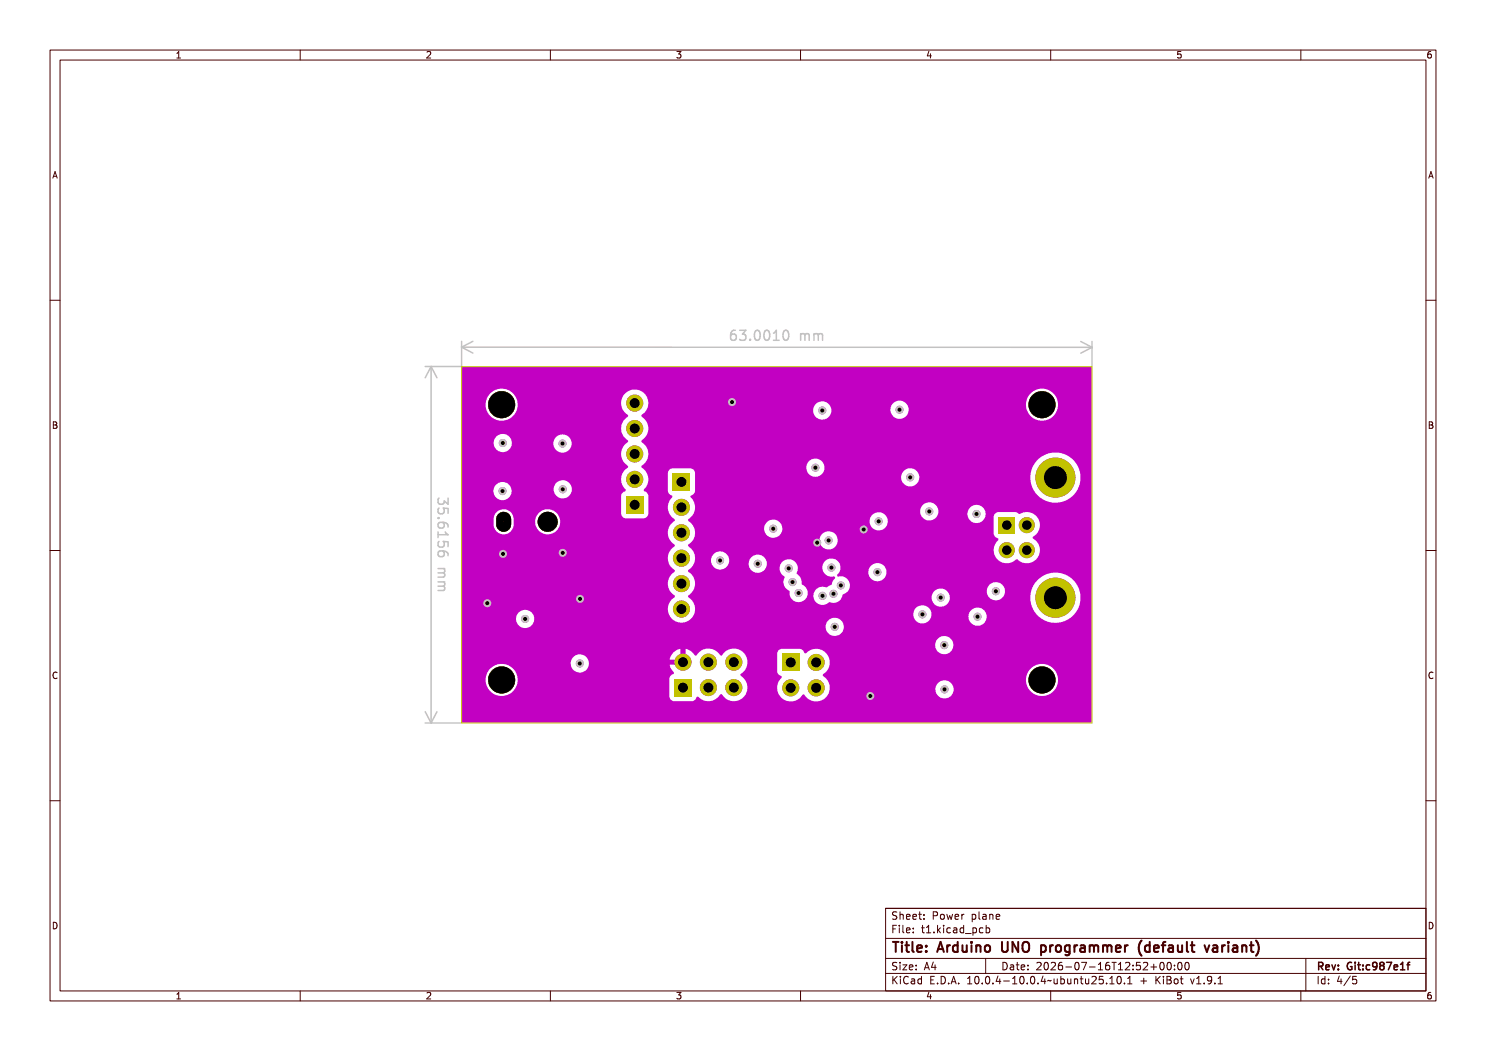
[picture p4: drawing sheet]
<svg xmlns="http://www.w3.org/2000/svg" width="297mm" height="210mm" viewBox="0 0 297 210" stroke-linecap="round" stroke-linejoin="round" font-family="sans-serif">
<defs><g id="words">
<g font-size="2.7" fill="#fff">
<text x="147.2" y="68.1">63.0010 mm</text>
<text x="87.5" y="100.8" transform="rotate(90 87.5 100.8)">35.6156 mm</text>
<text x="178" y="190.3">Title: Arduino UNO programmer (default variant)</text>
</g>
<g font-size="2" fill="#fff">
<text x="178" y="183.8">Sheet: Power plane</text>
<text x="178" y="186.5">File: t1.kicad_pcb</text>
<text x="178" y="193.9">Size: A4</text>
<text x="178" y="196.7">KiCad E.D.A. 10.0.4-10.0.4~ubuntu25.10.1 + KiBot v1.9.1</text>
<text x="200" y="193.9">Date: 2026-07-16T12:52+00:00</text>
<text x="263" y="196.7">Id: 4/5</text>
<text x="263" y="193.9">Rev: Git:c987e1f</text>
</g>
<g font-size="1.7" fill="#fff">
<text x="35" y="11.6">1</text>
<text x="85" y="11.6">2</text>
<text x="135" y="11.6">3</text>
<text x="185" y="11.6">4</text>
<text x="235" y="11.6">5</text>
<text x="285" y="11.6">6</text>
<text x="10.5" y="35.6">A</text>
<text x="285.5" y="35.6">A</text>
<text x="10.5" y="85.6">B</text>
<text x="285.5" y="85.6">B</text>
<text x="10.5" y="135.6">C</text>
<text x="285.5" y="135.6">C</text>
<text x="10.5" y="185.6">D</text>
<text x="285.5" y="185.6">D</text>
<text x="35" y="199.7">1</text>
<text x="85" y="199.7">2</text>
<text x="135" y="199.7">3</text>
<text x="185" y="199.7">4</text>
<text x="235" y="199.7">5</text>
<text x="285" y="199.7">6</text>
</g>
</g></defs>
<g fill="#c200c2">
<circle cx="208.3" cy="135.9" r="2.7"/>
<circle cx="100.3" cy="135.9" r="2.7"/>
<circle cx="100.3" cy="80.9" r="2.7"/>
<circle cx="208.3" cy="80.9" r="2.7"/>
</g>
<path d="M100.7 103.8v1" fill="none" stroke="#c200c2" stroke-width="3"/>
<g fill="#c200c2">
<circle cx="109.5" cy="104.3" r="2"/>
<circle cx="126.9" cy="95.8" r="1.7"/>
<circle cx="126.9" cy="90.7" r="1.7"/>
<circle cx="126.9" cy="85.6" r="1.7"/>
<circle cx="126.9" cy="80.5" r="1.7"/>
<circle cx="163.1" cy="132.4" r="1.7"/>
<circle cx="158" cy="137.4" r="1.7"/>
<circle cx="163.1" cy="137.4" r="1.7"/>
<circle cx="136.5" cy="132.3" r="1.7"/>
<circle cx="141.6" cy="137.4" r="1.7"/>
<circle cx="141.6" cy="132.3" r="1.7"/>
<circle cx="146.7" cy="137.4" r="1.7"/>
<circle cx="146.7" cy="132.3" r="1.7"/>
<circle cx="136.2" cy="101.4" r="1.7"/>
<circle cx="136.2" cy="106.5" r="1.7"/>
<circle cx="136.2" cy="111.5" r="1.7"/>
<circle cx="136.2" cy="116.6" r="1.7"/>
<circle cx="136.2" cy="121.7" r="1.7"/>
<circle cx="201.2" cy="109.9" r="1.6"/>
<circle cx="205.2" cy="109.9" r="1.6"/>
<circle cx="205.2" cy="104.9" r="1.6"/>
<circle cx="210.9" cy="95.4" r="4"/>
<circle cx="210.9" cy="119.4" r="4"/>
<circle cx="173.9" cy="139.1" r=".8"/>
<circle cx="163.3" cy="108.4" r=".8"/>
<circle cx="146.3" cy="80.3" r=".8"/>
<circle cx="172.6" cy="105.8" r=".8"/>
<circle cx="115.9" cy="119.7" r=".8"/>
<circle cx="112.5" cy="110.5" r=".8"/>
<circle cx="97.4" cy="120.5" r=".8"/>
<circle cx="100.5" cy="110.7" r=".8"/>
<circle cx="163" cy="93.5" r=".8"/>
<circle cx="100.5" cy="88.5" r=".8"/>
<circle cx="112.5" cy="97.8" r=".8"/>
<circle cx="188.8" cy="137.7" r=".8"/>
<circle cx="165.6" cy="108" r=".8"/>
<circle cx="181.9" cy="95.4" r=".8"/>
<circle cx="105" cy="123.7" r=".8"/>
<circle cx="115.9" cy="132.6" r=".8"/>
<circle cx="112.4" cy="88.6" r=".8"/>
<circle cx="143.9" cy="112" r=".8"/>
<circle cx="100.4" cy="98.1" r=".8"/>
<circle cx="179.8" cy="81.9" r=".8"/>
<circle cx="164.3" cy="82" r=".8"/>
<circle cx="175.6" cy="104.2" r=".8"/>
<circle cx="188" cy="119.4" r=".8"/>
<circle cx="175.4" cy="114.3" r=".8"/>
<circle cx="188.7" cy="128.9" r=".8"/>
<circle cx="184.4" cy="122.8" r=".8"/>
<circle cx="185.7" cy="102.2" r=".8"/>
<circle cx="195.2" cy="102.7" r=".8"/>
<circle cx="199" cy="118.1" r=".8"/>
<circle cx="195.4" cy="123.2" r=".8"/>
<circle cx="164.4" cy="119.1" r=".8"/>
<circle cx="166.8" cy="125.3" r=".8"/>
<circle cx="166.6" cy="118.6" r=".8"/>
<circle cx="168.1" cy="117" r=".8"/>
<circle cx="151.4" cy="112.6" r=".8"/>
<circle cx="154.5" cy="105.6" r=".8"/>
<circle cx="157.6" cy="113.6" r=".8"/>
<circle cx="158.4" cy="116.3" r=".8"/>
<circle cx="159.6" cy="118.5" r=".8"/>
<circle cx="166.2" cy="113.4" r=".8"/>
</g>
<g fill="#c200c2">
<path d="M125.2 99.2h3.4v3.4h-3.4z" fill-rule="evenodd"/>
<path d="M156.3 130.7h3.4v3.4h-3.4z" fill-rule="evenodd"/>
<path d="M134.8 135.7h3.4v3.4h-3.4z" fill-rule="evenodd"/>
<path d="M134.5 94.6h3.4v3.4h-3.4z" fill-rule="evenodd"/>
<path d="M199.6 103.3h3.2v3.2h-3.2z" fill-rule="evenodd"/>
<path d="M92.4 73.4l.2-.1h125.4l.2 .3v70.6l-.1 .2h-125.7l-.1-.2v-8.6h4.8a3.2 3.2 0 0 0 3.2 3.5 3.2 3.2 0 0 0 3.2-3.5h30.3v3.7l.5 .7 .4 .1h3.7l.5-.3 .5-.6a2.84 2.84 0 0 0 4.5-.4h.4a2.73 2.73 0 0 0 4.3 .6 2.73 2.73 0 0 0-.5-4.3l-.1-.3 .1-.2a2.72 2.72 0 0 0 .7-4h6.5v3.7l.3 .5 .6 .3v.3a2.73 2.73 0 0 0 .1 4.1 2.73 2.73 0 0 0 4.1-.6l.3-.1a2.73 2.73 0 0 0 3.1 1.3 2.73 2.73 0 0 0 2-2.5h21.2v.3a1.83 1.83 0 0 0 2.7 1.4 1.83 1.83 0 0 0 0-3.1 1.83 1.83 0 0 0-2.7 1.4h-21.2l-.2-1.2-.5-.8h40a3.2 3.2 0 0 0 4.4 3.2 3.2 3.2 0 0 0 .8-5.4 3.2 3.2 0 0 0-5.2 1.7v.5h-40l-.7-.6 .1-.3a2.75 2.75 0 0 0 .7-4.1 2.75 2.75 0 0 0-4.2 0l-.2-.1-.3-.6-.5-.2h-3.9a1.01 1.01 0 0 0-.8 .9l-6.6-.1a2.73 2.73 0 0 0-4.4 .4l-.3 .1a2.75 2.75 0 0 0-4.7-.1l-.4 .1a2.9 2.9 0 0 0-1.9-1.4v1.9l-.4-.2-.6 .2v-1.9l-.1 .1a2.7 2.7 0 0 0-2.1 2.1h1.8l-.1 .4 .1 .6h-1.8l.4 .9 .5 .7-.2 .3a1 1 0 0 0-.7 .9h-30.3l-.1-.5a3.2 3.2 0 0 0-3.4-2.4 3.2 3.2 0 0 0-2.9 2.9h-4.8v-3.2h21.8v.3a1.83 1.83 0 0 0 2.7 1.4 1.83 1.83 0 0 0 0-3.1 1.83 1.83 0 0 0-2.7 1.4h-21.8v-3.7h94.6v.4a1.83 1.83 0 0 0 2.8 1.4 1.83 1.83 0 0 0 0-3.1 1.83 1.83 0 0 0-2.8 1.3h-94.6v-5.2h10.8v.4a1.82 1.82 0 0 0 3 1.2h58.9v.3a1.83 1.83 0 0 0 2.8 1.4 1.83 1.83 0 0 0 0-3.1 1.83 1.83 0 0 0-2.8 1.4h-58.9l.3-.3a1.83 1.83 0 0 0-.7-2.8 1.83 1.83 0 0 0-2.6 1.5h-10.8v-19.9h6.4v1.4a2.06 2.06 0 0 0 2.5 1.7 2.06 2.06 0 0 0 1.5-2.6h4.3v.4a2.51 2.51 0 0 0 3.8 1.9 2.51 2.51 0 0 0 0-4.3 2.51 2.51 0 0 0-3.8 2h-4.3v-.5a2.01 2.01 0 0 0-2-1.8 2.01 2.01 0 0 0-2 1.8h-6.4v-5.7h6.3v.4a1.83 1.83 0 0 0 2.2 1.6 1.83 1.83 0 0 0 1.4-2.3h8.5v.3a1.83 1.83 0 0 0 2.7 1.4 1.83 1.83 0 0 0 0-3.1 1.83 1.83 0 0 0-2.7 1.4h-8.5a1.82 1.82 0 0 0-2-1.3 1.82 1.82 0 0 0-1.6 1.6h-6.3v-9.6h6.4v.4a1.82 1.82 0 0 0 1.9 1.6 1.82 1.82 0 0 0 1.7-1.9h8.3v.4a1.83 1.83 0 0 0 2.8 1.4 1.83 1.83 0 0 0 0-3.1 1.83 1.83 0 0 0-2.8 1.3h-8.3v-.1a1.83 1.83 0 0 0-1.8-1.6 1.83 1.83 0 0 0-1.8 1.6h-6.4v-7.7h4.8v.5a3.2 3.2 0 0 0 3.5 3 3.2 3.2 0 0 0 2.8-3.8h20.7v.5a2.92 2.92 0 0 0 1.4 2.2v.2a2.78 2.78 0 0 0 0 4.9v.2a2.79 2.79 0 0 0 0 4.8v.3a2.79 2.79 0 0 0-.4 4.5l-.1 .2-.6 .3-.2 .5-.1 3.8 .2 .4 .6 .5h3.9a1.06 1.06 0 0 0 .8-.9v-3.8a1.19 1.19 0 0 0-.9-.8v-.3a2.72 2.72 0 0 0 .6-3.3h4.2v3.7l.3 .5 .6 .4v.2a2.8 2.8 0 0 0 .5 4.5l-.1 .3a2.78 2.78 0 0 0 .1 4.8l-.1 .3a2.79 2.79 0 0 0 .1 4.8l-.1 .2a2.78 2.78 0 0 0 .1 4.8l-.1 .3a2.73 2.73 0 0 0-.4 4.5 2.73 2.73 0 0 0 4.4-1.2h43.7v.3a1.82 1.82 0 0 0 1.8 1.7 1.82 1.82 0 0 0 1.9-1.6h7.4v.4a1.83 1.83 0 0 0 2.7 1.4 1.83 1.83 0 0 0 0-3.1 1.83 1.83 0 0 0-2.7 1.3h-7.4a1.82 1.82 0 0 0-1.6-2 1.82 1.82 0 0 0-2.1 1.6h-43.7v-.3a2.73 2.73 0 0 0-1.2-2.9l-.1-.3 .1-.2a2.73 2.73 0 0 0 0-4.6l-.1-.3 .1-.1a2.71 2.71 0 0 0 1.3-2.1h3.2v.4a1.82 1.82 0 0 0 1.7 1.6 1.82 1.82 0 0 0 1.9-1.3h3.9v.3a1.82 1.82 0 0 0 1.6 1.6 1.82 1.82 0 0 0 1.9-1h2.7v.3a1.97 1.97 0 0 0 1 1.5v.3a1.88 1.88 0 0 0 1 2.6 1.86 1.86 0 0 0 1.4 2.2 1.86 1.86 0 0 0 2.2-1.4h1.2v.3a1.85 1.85 0 0 0 1.2 1.6 1.85 1.85 0 0 0 2-.5 1.9 1.9 0 0 0 2.5-1.1h17.9v.4a1.82 1.82 0 0 0 2.7 1.4 1.82 1.82 0 0 0 .2-3h8.1v.3a1.82 1.82 0 0 0 1.4 1.6 1.82 1.82 0 0 0 1.9-.7h5.4v.5a5 5 0 0 0 7.6 4 5 5 0 0 0 0-8.6 5 5 0 0 0-7.6 4.1h-5.4l.1-.2a1.83 1.83 0 0 0-1-2.6 1.83 1.83 0 0 0-2.4 1.6h-8.1l-.2-.2a1.83 1.83 0 0 0-2.7 1.4h-17.9l.1-.4a1.87 1.87 0 0 0 1.4-2.3 1.87 1.87 0 0 0-2.3-1.3l-.2-.4 .5-.6h5.7a1.83 1.83 0 0 0 2.5 1.8 1.83 1.83 0 0 0 .6-3 1.83 1.83 0 0 0-3 .8l-.1 .4h-5.7a1.84 1.84 0 0 0-1.4-2.6 1.84 1.84 0 0 0-2.1 2.1 1.84 1.84 0 0 0 2.5 1.5l.1 .4-.5 .5-.2 .7-1.1 .6a1.83 1.83 0 0 0-2.5 1.5h-1.2v-.2a2.55 2.55 0 0 0-1.2-2.1 1.92 1.92 0 0 0-1-2 1.87 1.87 0 0 0-.7-2.6 1.87 1.87 0 0 0-2.6 1l-.1 .4h-2.7a1.82 1.82 0 0 0-1.2-2.5 1.82 1.82 0 0 0-2.3 1.6h-3.9v-.3a1.83 1.83 0 0 0-1.6-2 1.83 1.83 0 0 0-2 1.6h-3.2a2.73 2.73 0 0 0-1.3-2.6v-.4l1-1h25.2a1.83 1.83 0 0 0 2.5 1.9 1.83 1.83 0 0 0 .6-3.1 1.83 1.83 0 0 0-3 .9l-.1 .3h-25.2l.3-1.1-.2-1.2h14v.3a1.82 1.82 0 0 0 2.9 1.3 1.82 1.82 0 0 0-.3-3.1h18.5v.4a1.83 1.83 0 0 0 2.8 1.3 1.83 1.83 0 0 0 0-3.1 1.83 1.83 0 0 0-2.8 1.4l-18.7-.1a1.83 1.83 0 0 0-2.4 1.6h-14l-.4-.8-.8-.8 1-1.1 .3-.8h45.1a1.82 1.82 0 0 0 1.6 2 1.82 1.82 0 0 0 2-1.5h5.9v.4a1.83 1.83 0 0 0 1.6 1.6 1.83 1.83 0 0 0 1.9-1.3h1.7v3.6l.3 .5 .7 .5a2.71 2.71 0 0 0-.9 2.8 2.71 2.71 0 0 0 2.3 1.9l1.2-.1 1.1-.6a2.65 2.65 0 0 0 4-.3 2.65 2.65 0 0 0-.9-3.9v-.3a2.66 2.66 0 0 0 1.1-3.7 2.66 2.66 0 0 0-3.8-.9l-.8-.4h-3.5a1.01 1.01 0 0 0-.8 .9h-1.7a1.83 1.83 0 0 0-1.4-2.3 1.83 1.83 0 0 0-2.1 1.6h-5.9v-.1a1.83 1.83 0 0 0-1.6-2 1.83 1.83 0 0 0-2 1.6h-45.1v-1.3l-.8-1.6a1.31 1.31 0 0 0 .9-1v-3.7a1.01 1.01 0 0 0-.9-.8h-3.7a1.01 1.01 0 0 0-.8 .9h-4.2l-1.1-1.2h33a1.82 1.82 0 0 0 2.3 1.9h16.6v.4a1.82 1.82 0 0 0 2 1.6 1.82 1.82 0 0 0 1.6-2h22.2v.5a5 5 0 0 0 7.6 4 5 5 0 0 0 0-8.6 5 5 0 0 0-7.6 4.1h-22.2v-.3a1.83 1.83 0 0 0-2-1.3 1.83 1.83 0 0 0-1.6 1.6h-16.6a1.83 1.83 0 0 0 .6-3.2 1.83 1.83 0 0 0-2.9 1.3h-33v-.2a2.78 2.78 0 0 0 0-4.8v-.3a2.79 2.79 0 0 0 0-4.8v-.3l1-1.1h33.3v.4a1.82 1.82 0 0 0 2.1 1.6 1.82 1.82 0 0 0 1.5-2.1h11.9v.3a1.82 1.82 0 0 0 2.5 1.5 1.82 1.82 0 0 0 .6-2.9h24v.5a3.2 3.2 0 0 0 4.8 2.5 3.2 3.2 0 0 0 0-5.5 3.2 3.2 0 0 0-4.8 2.5h-24l-.2-.1a1.83 1.83 0 0 0-2.9 1.2h-11.9v-.2a1.83 1.83 0 0 0-1.9-1.3 1.83 1.83 0 0 0-1.7 1.6h-33.3l.2-.2a2.73 2.73 0 0 0-1.9-3.7 2.73 2.73 0 0 0-3.4 2.4h-20.7v-.2a3.2 3.2 0 0 0-3.4-2.4 3.2 3.2 0 0 0-2.9 2.9h-4.8z" fill-rule="evenodd"/>
</g>
<g fill="#000">
<circle cx="100.3" cy="80.9" r="2.7"/>
<circle cx="100.4" cy="98.1" r=".4"/>
<circle cx="100.5" cy="88.5" r=".4"/>
<circle cx="112.4" cy="88.6" r=".4"/>
<circle cx="112.5" cy="97.8" r=".4"/>
<circle cx="126.9" cy="90.7" r="1"/>
<circle cx="126.9" cy="80.5" r="1"/>
<circle cx="126.9" cy="95.8" r="1"/>
<circle cx="126.9" cy="85.6" r="1"/>
<circle cx="136.2" cy="96.3" r="1"/>
<circle cx="146.3" cy="80.3" r=".4"/>
<circle cx="163" cy="93.5" r=".4"/>
<circle cx="164.3" cy="82" r=".4"/>
<circle cx="179.8" cy="81.9" r=".4"/>
<circle cx="181.9" cy="95.4" r=".4"/>
<circle cx="208.3" cy="80.9" r="2.7"/>
<circle cx="210.9" cy="95.4" r="2.3"/>
<circle cx="100.5" cy="110.7" r=".4"/>
<circle cx="109.5" cy="104.3" r="2"/>
<circle cx="112.5" cy="110.5" r=".4"/>
<circle cx="115.9" cy="119.7" r=".4"/>
<circle cx="126.9" cy="100.9" r="1"/>
<circle cx="136.2" cy="111.5" r="1"/>
<circle cx="136.2" cy="101.4" r="1"/>
<circle cx="136.2" cy="116.6" r="1"/>
<circle cx="136.2" cy="106.5" r="1"/>
<circle cx="143.9" cy="112" r=".4"/>
<circle cx="151.4" cy="112.6" r=".4"/>
<circle cx="154.5" cy="105.6" r=".4"/>
<circle cx="157.6" cy="113.6" r=".4"/>
<circle cx="158.4" cy="116.3" r=".4"/>
<circle cx="159.6" cy="118.5" r=".4"/>
<circle cx="163.3" cy="108.4" r=".4"/>
<circle cx="164.4" cy="119.1" r=".4"/>
<circle cx="165.6" cy="108" r=".4"/>
<circle cx="166.2" cy="113.4" r=".4"/>
<circle cx="166.6" cy="118.6" r=".4"/>
<circle cx="168.1" cy="117" r=".4"/>
<circle cx="172.6" cy="105.8" r=".4"/>
<circle cx="175.4" cy="114.3" r=".4"/>
<circle cx="175.6" cy="104.2" r=".4"/>
<circle cx="185.7" cy="102.2" r=".4"/>
<circle cx="188" cy="119.4" r=".4"/>
<circle cx="195.2" cy="102.7" r=".4"/>
<circle cx="199" cy="118.1" r=".4"/>
<circle cx="201.2" cy="104.9" r=".95"/>
<circle cx="201.2" cy="109.9" r=".95"/>
<circle cx="205.2" cy="104.9" r=".95"/>
<circle cx="205.2" cy="109.9" r=".95"/>
<circle cx="210.9" cy="119.4" r="2.3"/>
<circle cx="97.4" cy="120.5" r=".4"/>
<circle cx="100.3" cy="135.9" r="2.7"/>
<circle cx="105" cy="123.7" r=".4"/>
<circle cx="115.9" cy="132.6" r=".4"/>
<circle cx="136.2" cy="121.7" r="1"/>
<circle cx="136.5" cy="137.4" r="1"/>
<circle cx="136.5" cy="132.3" r="1"/>
<circle cx="141.6" cy="137.4" r="1"/>
<circle cx="141.6" cy="132.3" r="1"/>
<circle cx="146.7" cy="137.4" r="1"/>
<circle cx="146.7" cy="132.3" r="1"/>
<circle cx="158" cy="132.4" r="1"/>
<circle cx="158" cy="137.4" r="1"/>
<circle cx="163.1" cy="132.4" r="1"/>
<circle cx="163.1" cy="137.4" r="1"/>
<circle cx="166.8" cy="125.3" r=".4"/>
<circle cx="173.9" cy="139.1" r=".4"/>
<circle cx="184.4" cy="122.8" r=".4"/>
<circle cx="188.7" cy="128.9" r=".4"/>
<circle cx="188.8" cy="137.7" r=".4"/>
<circle cx="195.4" cy="123.2" r=".4"/>
<circle cx="208.3" cy="135.9" r="2.7"/>
</g>
<path d="M100.7 103.8v1" fill="none" stroke="#000" stroke-width="3"/>
<g fill="#c2c200">
<circle cx="208.3" cy="135.9" r="2.7"/>
<circle cx="100.3" cy="135.9" r="2.7"/>
<circle cx="100.3" cy="80.9" r="2.7"/>
<circle cx="208.3" cy="80.9" r="2.7"/>
</g>
<path d="M100.7 103.8v1" fill="none" stroke="#c2c200" stroke-width="3"/>
<g fill="#c2c200">
<circle cx="109.5" cy="104.3" r="2"/>
<circle cx="126.9" cy="95.8" r="1.7"/>
<circle cx="126.9" cy="90.7" r="1.7"/>
<circle cx="126.9" cy="85.6" r="1.7"/>
<circle cx="126.9" cy="80.5" r="1.7"/>
<circle cx="163.1" cy="132.4" r="1.7"/>
<circle cx="158" cy="137.4" r="1.7"/>
<circle cx="163.1" cy="137.4" r="1.7"/>
<circle cx="136.5" cy="132.3" r="1.7"/>
<circle cx="141.6" cy="137.4" r="1.7"/>
<circle cx="141.6" cy="132.3" r="1.7"/>
<circle cx="146.7" cy="137.4" r="1.7"/>
<circle cx="146.7" cy="132.3" r="1.7"/>
<circle cx="136.2" cy="101.4" r="1.7"/>
<circle cx="136.2" cy="106.5" r="1.7"/>
<circle cx="136.2" cy="111.5" r="1.7"/>
<circle cx="136.2" cy="116.6" r="1.7"/>
<circle cx="136.2" cy="121.7" r="1.7"/>
<circle cx="201.2" cy="109.9" r="1.6"/>
<circle cx="205.2" cy="109.9" r="1.6"/>
<circle cx="205.2" cy="104.9" r="1.6"/>
<circle cx="210.9" cy="95.4" r="4"/>
<circle cx="210.9" cy="119.4" r="4"/>
</g>
<g fill="#c2c200">
<path d="M125.2 99.2h3.4v3.4h-3.4z" fill-rule="evenodd"/>
<path d="M156.3 130.7h3.4v3.4h-3.4z" fill-rule="evenodd"/>
<path d="M134.8 135.7h3.4v3.4h-3.4z" fill-rule="evenodd"/>
<path d="M134.5 94.6h3.4v3.4h-3.4z" fill-rule="evenodd"/>
<path d="M199.6 103.3h3.2v3.2h-3.2z" fill-rule="evenodd"/>
</g>
<g fill="#000">
<circle cx="100.3" cy="80.9" r="2.7"/>
<circle cx="126.9" cy="90.7" r="1"/>
<circle cx="126.9" cy="80.5" r="1"/>
<circle cx="126.9" cy="95.8" r="1"/>
<circle cx="126.9" cy="85.6" r="1"/>
<circle cx="136.2" cy="96.3" r="1"/>
<circle cx="208.3" cy="80.9" r="2.7"/>
<circle cx="210.9" cy="95.4" r="2.3"/>
<circle cx="109.5" cy="104.3" r="2"/>
<circle cx="126.9" cy="100.9" r="1"/>
<circle cx="136.2" cy="111.5" r="1"/>
<circle cx="136.2" cy="101.4" r="1"/>
<circle cx="136.2" cy="116.6" r="1"/>
<circle cx="136.2" cy="106.5" r="1"/>
<circle cx="201.2" cy="104.9" r=".95"/>
<circle cx="201.2" cy="109.9" r=".95"/>
<circle cx="205.2" cy="104.9" r=".95"/>
<circle cx="205.2" cy="109.9" r=".95"/>
<circle cx="210.9" cy="119.4" r="2.3"/>
<circle cx="100.3" cy="135.9" r="2.7"/>
<circle cx="136.2" cy="121.7" r="1"/>
<circle cx="136.5" cy="137.4" r="1"/>
<circle cx="136.5" cy="132.3" r="1"/>
<circle cx="141.6" cy="137.4" r="1"/>
<circle cx="141.6" cy="132.3" r="1"/>
<circle cx="146.7" cy="137.4" r="1"/>
<circle cx="146.7" cy="132.3" r="1"/>
<circle cx="158" cy="132.4" r="1"/>
<circle cx="158" cy="137.4" r="1"/>
<circle cx="163.1" cy="132.4" r="1"/>
<circle cx="163.1" cy="137.4" r="1"/>
<circle cx="208.3" cy="135.9" r="2.7"/>
</g>
<path d="M100.7 103.8v1" fill="none" stroke="#000" stroke-width="3"/>
<g fill="#c2c2c2">
<circle cx="173.9" cy="139.1" r=".8"/>
<circle cx="163.3" cy="108.4" r=".8"/>
<circle cx="146.3" cy="80.3" r=".8"/>
<circle cx="172.6" cy="105.8" r=".8"/>
<circle cx="115.9" cy="119.7" r=".8"/>
<circle cx="112.5" cy="110.5" r=".8"/>
<circle cx="97.4" cy="120.5" r=".8"/>
<circle cx="100.5" cy="110.7" r=".8"/>
<circle cx="163" cy="93.5" r=".8"/>
<circle cx="100.5" cy="88.5" r=".8"/>
<circle cx="112.5" cy="97.8" r=".8"/>
<circle cx="188.8" cy="137.7" r=".8"/>
<circle cx="165.6" cy="108" r=".8"/>
<circle cx="181.9" cy="95.4" r=".8"/>
<circle cx="105" cy="123.7" r=".8"/>
<circle cx="115.9" cy="132.6" r=".8"/>
<circle cx="112.4" cy="88.6" r=".8"/>
<circle cx="143.9" cy="112" r=".8"/>
<circle cx="100.4" cy="98.1" r=".8"/>
<circle cx="179.8" cy="81.9" r=".8"/>
<circle cx="164.3" cy="82" r=".8"/>
<circle cx="175.6" cy="104.2" r=".8"/>
<circle cx="188" cy="119.4" r=".8"/>
<circle cx="175.4" cy="114.3" r=".8"/>
<circle cx="188.7" cy="128.9" r=".8"/>
<circle cx="184.4" cy="122.8" r=".8"/>
<circle cx="185.7" cy="102.2" r=".8"/>
<circle cx="195.2" cy="102.7" r=".8"/>
<circle cx="199" cy="118.1" r=".8"/>
<circle cx="195.4" cy="123.2" r=".8"/>
<circle cx="164.4" cy="119.1" r=".8"/>
<circle cx="166.8" cy="125.3" r=".8"/>
<circle cx="166.6" cy="118.6" r=".8"/>
<circle cx="168.1" cy="117" r=".8"/>
<circle cx="151.4" cy="112.6" r=".8"/>
<circle cx="154.5" cy="105.6" r=".8"/>
<circle cx="157.6" cy="113.6" r=".8"/>
<circle cx="158.4" cy="116.3" r=".8"/>
<circle cx="159.6" cy="118.5" r=".8"/>
<circle cx="166.2" cy="113.4" r=".8"/>
</g>
<g fill="#000">
<circle cx="100.4" cy="98.1" r=".4"/>
<circle cx="100.5" cy="88.5" r=".4"/>
<circle cx="112.4" cy="88.6" r=".4"/>
<circle cx="112.5" cy="97.8" r=".4"/>
<circle cx="146.3" cy="80.3" r=".4"/>
<circle cx="163" cy="93.5" r=".4"/>
<circle cx="164.3" cy="82" r=".4"/>
<circle cx="179.8" cy="81.9" r=".4"/>
<circle cx="181.9" cy="95.4" r=".4"/>
<circle cx="100.5" cy="110.7" r=".4"/>
<circle cx="112.5" cy="110.5" r=".4"/>
<circle cx="115.9" cy="119.7" r=".4"/>
<circle cx="143.9" cy="112" r=".4"/>
<circle cx="151.4" cy="112.6" r=".4"/>
<circle cx="154.5" cy="105.6" r=".4"/>
<circle cx="157.6" cy="113.6" r=".4"/>
<circle cx="158.4" cy="116.3" r=".4"/>
<circle cx="159.6" cy="118.5" r=".4"/>
<circle cx="163.3" cy="108.4" r=".4"/>
<circle cx="164.4" cy="119.1" r=".4"/>
<circle cx="165.6" cy="108" r=".4"/>
<circle cx="166.2" cy="113.4" r=".4"/>
<circle cx="166.6" cy="118.6" r=".4"/>
<circle cx="168.1" cy="117" r=".4"/>
<circle cx="172.6" cy="105.8" r=".4"/>
<circle cx="175.4" cy="114.3" r=".4"/>
<circle cx="175.6" cy="104.2" r=".4"/>
<circle cx="185.7" cy="102.2" r=".4"/>
<circle cx="188" cy="119.4" r=".4"/>
<circle cx="195.2" cy="102.7" r=".4"/>
<circle cx="199" cy="118.1" r=".4"/>
<circle cx="97.4" cy="120.5" r=".4"/>
<circle cx="105" cy="123.7" r=".4"/>
<circle cx="115.9" cy="132.6" r=".4"/>
<circle cx="166.8" cy="125.3" r=".4"/>
<circle cx="173.9" cy="139.1" r=".4"/>
<circle cx="184.4" cy="122.8" r=".4"/>
<circle cx="188.7" cy="128.9" r=".4"/>
<circle cx="188.8" cy="137.7" r=".4"/>
<circle cx="195.4" cy="123.2" r=".4"/>
</g>
<g fill="none" stroke="#c2c2c2" stroke-width=".3">
<path d="M86.2 73.2v71.3M86.2 73.2l1.1 2.3M86.2 73.2l-1.2 2.3M92.3 68.2v5h-7.3M92.3 69.4h126M92.3 69.4l2.2 1.1M94.5 68.2l-2.2 1.2M147 66a.79 .79 0 0 0-1 .9v.7l.2 .3 .6 .1 .3-.2 .1-.7-.2-.2-.6-.1-.4 .3M147.8 66h1.3l-.7 .8a.54 .54 0 0 1 .7 .3v.5l-.2 .3-.8 .1-.3-.2M149.9 67.8v.2M151 66.2l.5-.2a1.25 1.25 0 0 1 0 2h-.2a1.21 1.21 0 0 1-.3-1.8zM152.9 66.2a.48 .48 0 0 1 .5-.2 .48 .48 0 0 1 .3 .4 1.03 1.03 0 0 1-.5 1.6 1.22 1.22 0 0 1-.3-1.8z"/>
<path d="M154.6 68h1.1M154.6 66.6l.6-.6v2M156.7 66.2l.5-.2a1.25 1.25 0 0 1 0 2h-.2a1.22 1.22 0 0 1-.3-1.8zM160 66.7v1.3M160 66.9a.5 .5 0 0 1 .9 .1M160.9 67l.3-.3 .4 .1 .1 1.2M160.9 67v1M162.7 66.9a.5 .5 0 0 1 .8 .1M162.7 66.7v1.3M163.5 67l.3-.3 .5 .1 .1 1.2M163.5 67v1M216 68.2l2.3 1.2"/>
<path d="M218.3 68.2v5.1M218.3 69.4l-2.3 1.2M87.7 99.5l-.1 .3v.8l.3 .2h.5a.54 .54 0 0 0 .4-.7l.8 .7v-1.3M87.6 106.3v1.1M87.6 103.5h.1M87.6 113.6h1.3M87.6 114.5h1M87.6 116.3h1.3M87.6 117.1h1M87.7 101.5l-.1 .3v.5l.1 .3 .7 .1 .3-.2 .1-.7-.2-.3 1 .1v1M87.7 108.2l-.1 .3v.4l.1 .3 .7 .1 .3-.2 .1-.6-.2-.3 1 .1v.9M88.4 104.4l.4 .4-.1 .5-.3 .2h-.5l-.3-.2v-.5l.1-.3a1.32 1.32 0 0 1 1.9 .4v.4"/>
<path d="M88.4 110.1l.4 .4v.3l-.4 .4h-.5l-.3-.2v-.5l.1-.3a1.32 1.32 0 0 1 1.9 .5v.3M88.6 114.5l.3 .3-.1 .4-1.2 .1M88.6 117.1l.3 .3-.1 .5-1.2 .1M88.7 113.6a.5 .5 0 0 1-.1 .9M88.7 116.3a.5 .5 0 0 1-.1 .8M89 106.3l.6 .5h-2M85 144.5h7.3M85 142.2l1.2 2.3M87.3 142.2l-1.1 2.3"/>
</g>
<path d="M92.3 73.3h126v71.2h-126z" fill="none" stroke="#c2c200" stroke-width=".2"/>
<g fill="none" stroke="#480000" stroke-width=".2">
<path d="M10 10h277v190h-277zM12 12h273v186h-273zM35.3 11.6h.8M35.3 10.7l.4-.4v1.3M60 10v2M85.3 10.4l.5-.1 .3 .4-.8 .9h.8M110 10v2M135.3 10.3h.8l-.4 .5 .3 .1v.6l-.2 .1-.5-.1M160 10v2M185.7 10.2l-.4 1h.9M186 10.7v.9M210 10v2"/>
<path d="M236 10.3h-.6l-.1 .6 .2-.1 .5 .1 .1 .1-.1 .5-.2 .1-.5-.1M260 10v2M286 10.3l-.4 .1-.2 .2-.1 .7 .3 .3 .4-.1 .1-.5-.1-.1-.4-.1-.3 .2M10.6 35.6l.4-1.3 .4 1.3M10.7 35.2h.6M285.6 35.6l.4-1.3 .4 1.3M285.7 35.2h.6M10 60h2M285 60h2M10.7 84.3h.4l.2 .2-.2 .4 .2 .1 .1 .3-.2 .3h-.5zM10.7 84.9h.4M285.7 84.3h.4l.2 .2-.2 .4 .2 .1 .1 .3-.2 .3h-.5z"/>
<path d="M285.7 84.9h.4M10 110h2M285 110h2M11.4 134.4a.62 .62 0 0 0-.9 .5 .62 .62 0 0 0 .7 .7l.2-.1M286.4 134.4a.62 .62 0 0 0-.9 .5 .62 .62 0 0 0 .7 .7l.2-.1M10 160h2M285 160h2M10.7 184.3a.66 .66 0 0 1 .7 .6 .66 .66 0 0 1-.7 .7zM35.3 198.7l.4-.4v1.3M35.3 199.6h.8M60 198v2M85.3 198.4l.5-.1 .3 .4-.8 .9h.8"/>
<path d="M110 198v2M135.3 198.3h.8l-.4 .5 .3 .1v.6l-.2 .1-.5-.1M160 198v2M177 181.5h108v16.5h-108zM177 194.5h108M177 191.5h108M177 187.5h108M177 181.5h108M178.5 195.1v1.5M178.5 185.6h.5M178.7 195.7l.6 .9M179.2 184.9h-.7v1.5"/>
<path d="M179.2 192.4l-.5-.1-.2 .1v.5l.6 .3 .1 .3-.2 .3-.6-.1M179.2 182.3l-.5-.1-.2 .1v.5l.6 .3 .1 .3-.2 .3-.6-.1M179.3 195.1l-.8 .9M179.7 184.9v.1M179.7 185.4v1M179.9 182.2v1.5M179.9 192.3v.1M179.9 192.8v1M179.9 182.8l.2-.1 .4 .1v.9M180 195.1v.1M180 195.6v1M180.5 192.8h.7l-.7 1h.7"/>
<path d="M180.5 184.9v1.3l.2 .2M181.2 185.9l.7-.2-.1-.2-.4-.1-.2 .2v.7h.6M181.2 183.2l.7-.1-.1-.3-.4-.1-.2 .2v.7h.6M181.5 195.2a.71 .71 0 0 0-1 .5 .71 .71 0 0 0 .7 .9l.3-.1M181.7 193.3l.8-.1-.1-.3-.4-.1-.3 .2 .1 .7h.6M182.2 195.7h.5l.1 .9M182.5 183.2l.7-.1-.1-.3-.4-.1-.2 .2v.7h.6M182.5 186.3v.1M182.5 185.5v.1M182.8 196h-.5l-.2 .2 .2 .4 .5-.1M183.1 193.7v.1M183.1 192.9v.1"/>
<path d="M183.6 182.7h.6M183.8 182.2v1.3l.4 .2M184.2 195.7l-.5-.1-.2 .3 .1 .6h.6M184.2 195.1v1.5M184.2 185.4h.5M184.4 184.9v1.3l.3 .2M184.7 183.6v.1M184.7 182.8v.1M184.7 193.8l.5-1.5 .5 1.5M184.9 193.4h.7M185.2 186.4h.8M185.2 185.3l.4-.4v1.5"/>
<path d="M185.7 198.2l-.4 1h.9M186 198.7v.9M186 195.8h.5M186.5 183l.7-.1 .2-.2-.1-.4-.2-.1h-.6v1.5M186.5 192.2l-.3 1.1h.9M186.7 186.3v.1M186.7 195.1h-.7v1.5h.7M186.9 192.8v1M187.4 196.5v.1M187.4 184.9v1.5M187.5 185.8l.5 .6M188 185.4l-.6 .6"/>
<path d="M188 182.8l.2-.1 .5 .1v.6l-.1 .2-.4 .1-.2-.1zM188.1 195.1a.76 .76 0 0 1 .9 .7 .76 .76 0 0 1-.9 .8zM188.6 184.9v.1M188.6 185.4v1M189.2 182.7l.3 1 .3-.7 .3 .7 .3-1M189.6 196.5v.1M190 185.5l-.5-.1-.3 .3 .2 .6h.6M190.1 196.6l.5-1.5 .5 1.5M190.2 196.2h.8M190.6 185.5h.6v.9M190.9 183.2l.7-.1-.1-.3-.4-.1-.2 .2 .1 .7h.5M191.2 185.7l-.5 .1-.2 .2 .2 .4 .5-.1"/>
<path d="M191.6 196.5v.1M192.2 182.7v1M192.6 185.5l-.4-.1-.3 .3 .1 .6h.6M192.6 184.9v1.5M192.7 182.7l-.5 .3M193 186.5h1.1M193.4 196.6h.8M193.4 195.5l.4-.4v1.5M194.3 182.8l.4-.1 .3 .3-.1 .6h-.6M194.3 182.7v1.5M194.5 185.5l.4-.1 .3 .3-.2 .6h-.5M194.5 185.4v1.5"/>
<path d="M195 195.2l.2-.1a.8 .8 0 0 1 .5 .7 .8 .8 0 0 1-.5 .8l-.2-.1-.2-.5zM195.7 182.2v1.3l.2 .2M196.3 196.5v.1M196.5 185.5l-.5-.1-.3 .3 .2 .6h.6M196.5 182.8h.5l.1 .9M197 191.5v3M197.1 185.5l.4-.1 .3 .3-.1 .6h-.6M197.1 195.2l.2-.1a.8 .8 0 0 1 .5 .7 .8 .8 0 0 1-.5 .8l-.2-.1-.1-.5zM197.1 184.9v1.5M197.1 183.1h-.5l-.2 .2 .2 .4 .5-.1M197.8 182.7v1M197.8 182.8l.2-.1 .4 .1 .1 .9"/>
<path d="M198.5 196.5v.1M199.1 183.2l.7-.1-.1-.3-.4-.1-.2 .2 .1 .7h.5M199.5 195l-.4 1.1h.9M199.8 195.6v1M200.5 192.3a.76 .76 0 0 1 .8 .7 .76 .76 0 0 1-.8 .8zM200.6 196h1.1M202 192.9h.5l.1 .9M202.4 196.6h.8M202.4 195.5l.4-.4v1.5M202.6 193.2h-.5l-.2 .2 .2 .4 .5-.1M203.1 192.8h.6M203.3 192.3v1.3l.4 .2"/>
<path d="M204 195.2l.2-.1a.8 .8 0 0 1 .5 .7 .8 .8 0 0 1-.5 .8l-.2-.1-.2-.5zM204.1 193.3l.7-.1-.1-.3-.4-.1-.2 .2 .1 .7h.5M205.3 196.5v.1M205.5 193.7v.1M205.5 192.9v.1M206.1 195.2l.2-.1a.8 .8 0 0 1 .5 .7 .8 .8 0 0 1-.5 .8l-.2-.1-.1-.5zM207.2 192.4l.6-.1 .3 .4-.9 1.1h.9M207.5 196.5v.1M208.5 195l-.4 1.1h.9M208.8 195.6v1M208.9 192.4l.1-.1a.8 .8 0 0 1 .5 .7 .8 .8 0 0 1-.5 .8 1 1 0 0 1-.1-1.4zM210 198v2"/>
<path d="M210.1 192.4l.6-.1 .3 .4-1 1.1h1M210.1 195.9l-.7 .1M210.7 195.6v.9l.4 .1 .2-.1M211.3 195.6v1M212 195.7l.5-.1 .2 .3-.1 .6h-.6M212 195.1v1.5M212.2 192.3l-.4 .1a1.01 1.01 0 0 0 0 1.4l.5-.1 .1-.5-.3-.3h-.3l-.3 .3M213 193.2h1.2M213.4 195.6l.1 .9 .3 .1 .2-.1M214 195.6v1M214.7 195.7l.3-.1 .3 .1 .1 .9M214.7 195.6v1"/>
<path d="M215 192.4l.2-.1a.8 .8 0 0 1 .5 .7 .8 .8 0 0 1-.5 .8l-.2-.1-.2-.5zM215.9 195.6h.6M216.1 195.1v1.3l.4 .2M216.2 192.3h1l-.7 1.5M217 195.6v.9l.4 .1 .2-.1M217.6 195.6v1M217.7 193.2h1.2M218.2 195.2l.6-.1 .3 .4-.9 1.1h.9M219.5 193.8h.9M219.5 192.7l.5-.4v1.5M220.5 195.1h-.8v.7l.2-.1h.5l.1 .3v.5l-.3 .1-.5-.1M221.2 196.5v.1"/>
<path d="M221.7 192.3l-.5 .1a1.01 1.01 0 0 0 0 1.4l.5-.1 .1-.5-.3-.3h-.3l-.2 .3M221.8 196.6h.9M221.8 195.5l.4-.4v1.5M222.2 192.3h.9M222.7 192.3v1.5M223.4 195.2l.2-.1a.8 .8 0 0 1 .5 .7 .8 .8 0 0 1-.5 .8l-.2-.1-.2-.5zM223.5 193.8h.9M223.5 192.7l.5-.4v1.5M224.7 196.5v.1M225 192.4l.5-.1 .3 .4-.9 1.1h.9M225.4 195.5l.4-.4v1.5M225.4 196.6h.8"/>
<path d="M226.5 193.7v.1M226.5 192.9v.1M227.9 192.3h-.7l-.1 .7 .2-.1h.5l.2 .3-.1 .5-.2 .1-.6-.1M228 196h1.2M228.5 192.4l.6-.1 .3 .4-.9 1.1h.9M228.6 195.4v1.2M230 193.2h1.2M230.6 192.7v1.1M231 195.1v1.5M231.2 195.7l.7 .9M231.9 195.1l-.9 .9M232 192.4l.2-.1a.8 .8 0 0 1 .5 .7 .8 .8 0 0 1-.5 .8l-.2-.1-.2-.5z"/>
<path d="M232.5 195.1v.1M232.5 195.6v1M233.2 195.1l.8 .1v.3l-.3 .3a.4 .4 0 0 1 .4 .4 .4 .4 0 0 1-.3 .4h-.6zM233.2 195.8h.5M233.4 192.4l.2-.1a.8 .8 0 0 1 .5 .7 .8 .8 0 0 1-.5 .8l-.2-.1-.2-.5zM234.7 195.7l.3-.1 .4 .1 .1 .6-.2 .2-.3 .1-.3-.1zM234.7 193.7v.1M234.7 192.9v.1M235.5 192.4l.2-.1a.8 .8 0 0 1 .6 .7 .8 .8 0 0 1-.6 .8l-.2-.1-.1-.5zM235.9 195.6h.6M236 198.3h-.6l-.1 .6 .2-.1 .5 .1 .1 .1-.1 .5-.2 .1-.5-.1M236.1 195.1v1.3l.4 .2"/>
<path d="M237 192.4l.2-.1a.8 .8 0 0 1 .5 .7 .8 .8 0 0 1-.5 .8l-.2-.1-.2-.5zM238 195.6l.3 1 .4-1M239.2 196.6h.8M239.2 195.5l.4-.4v1.5M240.7 196.5v.1M242.2 195.7l-.3 .3h-.3l-.3-.3 .2-.5 .4-.1 .2 .1a.99 .99 0 0 1-.4 1.4h-.2M242.8 196.5v.1M243.5 196.6h.8M243.5 195.5l.4-.4v1.5M260 198v2M261 191.5v6.5M263.5 195.1v1.5"/>
<path d="M264.8 195.7l-.4-.1-.3 .3 .1 .6h.6M264.8 195.1v1.5M265.5 196.5v.1M265.5 195.7v.1M267.7 195l-.4 1.1h.9M268 195.6v1M269.9 195l-1.3 2M271.1 195.1h-.7l-.1 .7 .2-.1h.5l.2 .3-.1 .5-.2 .1-.6-.1M285.7 184.3a.66 .66 0 0 1 .7 .6 .66 .66 0 0 1-.7 .7zM286 198.3l-.4 .1-.2 .2-.1 .8 .3 .2 .4-.1 .1-.5-.1-.1-.4-.1-.3 .2"/>
</g>
<g fill="none" stroke="#480000" stroke-width=".3">
<path d="M263.6 193.1l.7-.1 .1-.2-.1-.4-.2-.1h-.5v1.5M263.9 193.1l.5 .7M265 193.3l.7-.2-.1-.2-.4-.1-.2 .2 .1 .7h.5M266.2 192.8l.4 1 .3-1M267.5 193.6v.2M267.5 192.9v.1M270.1 192.4a.7 .7 0 0 0-.8 .6 .7 .7 0 0 0 .8 .7l.1-.6h-.3M270.8 192.3v.1M270.8 192.8v1M271.3 192.8h.6M271.6 192.3v1.3l.3 .2M272.4 193.6v.2"/>
<path d="M272.4 192.9v.1M273.8 192.9l-.5-.1-.2 .3 .1 .6h.6M275.2 192.9l-.3 .3h-.3l-.3-.3 .2-.5 .4-.1 .2 .1a.99 .99 0 0 1-.3 1.4h-.3M276.1 192.9l-.3-.3 .3-.3h.2l.3 .3-.3 .3M276.1 192.9l-.3 .3v.4l.3 .2h.2l.3-.3v-.3l-.3-.3M276.1 192.9h.2M277.1 192.3h1l-.6 1.5M278.6 193.3l.7-.2v-.2l-.5-.1-.2 .2 .1 .7h.6M279.9 193.8h.9M279.9 192.7l.4-.4v1.5M281.2 192.8h.6M281.8 192.3l-.4 .2v1.3"/>
</g>
<g fill="none" stroke="#480000" stroke-width=".4">
<path d="M178.5 188.2h1.1M179 188.2v2M180.3 188.2v.2M180.3 188.9v1.3M180.9 188.9h.8M181.2 188.2v1.7l.1 .2 .4 .1M182.4 188.2v1.7l.2 .3M183.3 189.5l1-.1-.1-.4-.6-.1-.3 .3 .1 .9h.8M185.1 190v.2M185.1 189v.2M187.3 190.2l.7-2 .6 2M187.5 189.6h1"/>
<path d="M189.3 188.9v1.3M189.9 188.9l-.4 .1-.2 .3M191.4 189l-.6-.1-.3 .4v.5l.1 .3h.8M191.4 188.2v2M192.4 188.9l.1 1.2a.54 .54 0 0 0 .7-.1M193.2 188.9v1.3M194.2 188.2v.2M194.2 188.9v1.3M195.1 189.1a.5 .5 0 0 1 .9 .1v1M195.1 188.9v1.3M196.9 189.1a.54 .54 0 0 1 .6-.2 .54 .54 0 0 1 .4 .4v.5a.54 .54 0 0 1-.5 .4 .54 .54 0 0 1-.6-.4zM200.3 188.2v1.6l.3 .4 .6-.1 .2-.3v-1.6"/>
<path d="M203.5 188.2v2l-1.1-2v2M204.5 188.5a.67 .67 0 0 1 .7-.3 .67 .67 0 0 1 .5 .7v.6a.67 .67 0 0 1-.7 .7 .67 .67 0 0 1-.6-.7zM208.1 189l.5-.1 .4 .4v.5l-.2 .3h-.7M208.1 188.9v2M209.9 188.9v1.3M210.5 188.9l-.4 .1-.2 .3M211.1 189.1a.54 .54 0 0 1 .6-.2 .54 .54 0 0 1 .4 .4v.5a.54 .54 0 0 1-.5 .4 .54 .54 0 0 1-.6-.4zM213.8 189l-.6-.1-.4 .4v.5l.2 .3h.8M213.8 188.9v1.6a.54 .54 0 0 1-.9 .3M214.7 188.9v1.3M215.3 188.9l-.4 .1-.2 .3M216 189h.7l.1 1.2"/>
<path d="M216.8 189.4h-.6a.39 .39 0 0 0-.3 .4 .39 .39 0 0 0 .3 .4l.6-.1M217.8 189.1a.5 .5 0 0 1 .8 .1M217.8 188.9v1.3M218.6 189.2l.3-.3 .5 .1 .1 1.2M218.6 189.2v1M220.5 189.1a.5 .5 0 0 1 .8 .1M220.5 188.9v1.3M221.3 189.2l.3-.3 .5 .1 .1 1.2M221.3 189.2v1M223 189.5l1-.1-.1-.4-.6-.1-.3 .3 .1 .9h.8M224.8 188.9v1.3M225.4 188.9l-.4 .1-.2 .3"/>
<path d="M228.2 187.9a2.29 2.29 0 0 0 0 3.1M229.8 189l-.6-.1-.4 .4v.5l.2 .3h.8M229.8 188.2v2M230.6 189.5l1-.1-.1-.4-.6-.1-.3 .3 .1 .9h.8M232.2 188.9h.7M232.9 188.2l-.3 .1-.1 .2v1.7M233.6 189h.8l.1 1.2M234.5 189.4h-.7a.39 .39 0 0 0-.3 .4 .39 .39 0 0 0 .3 .4l.7-.1M235.4 188.9l.1 1.2a.54 .54 0 0 0 .8-.1M236.3 188.9v1.3M237.2 188.2v1.7l.3 .3M238 188.9h.7"/>
<path d="M238.3 188.2v1.7l.1 .2 .3 .1M240.7 188.9l.5 1.3 .5-1.3M242.5 189h.7l.1 1.2M243.3 189.4h-.7a.39 .39 0 0 0-.3 .4 .39 .39 0 0 0 .3 .4l.7-.1M244.3 188.9v1.3M244.8 188.9l-.3 .1-.2 .3M245.5 188.2v.2M245.5 188.9v1.3M246.5 189h.7l.1 1.2M247.3 189.4h-.7a.39 .39 0 0 0-.3 .4 .39 .39 0 0 0 .3 .4l.7-.1M248.3 189.1a.5 .5 0 0 1 .8 .1v1M248.3 188.9v1.3"/>
<path d="M249.8 188.9h.8M250.1 188.2v1.7l.1 .2 .4 .1M251 187.9a2.3 2.3 0 0 1 0 3.1"/>
</g>
<use href="#words"/>
</svg>
